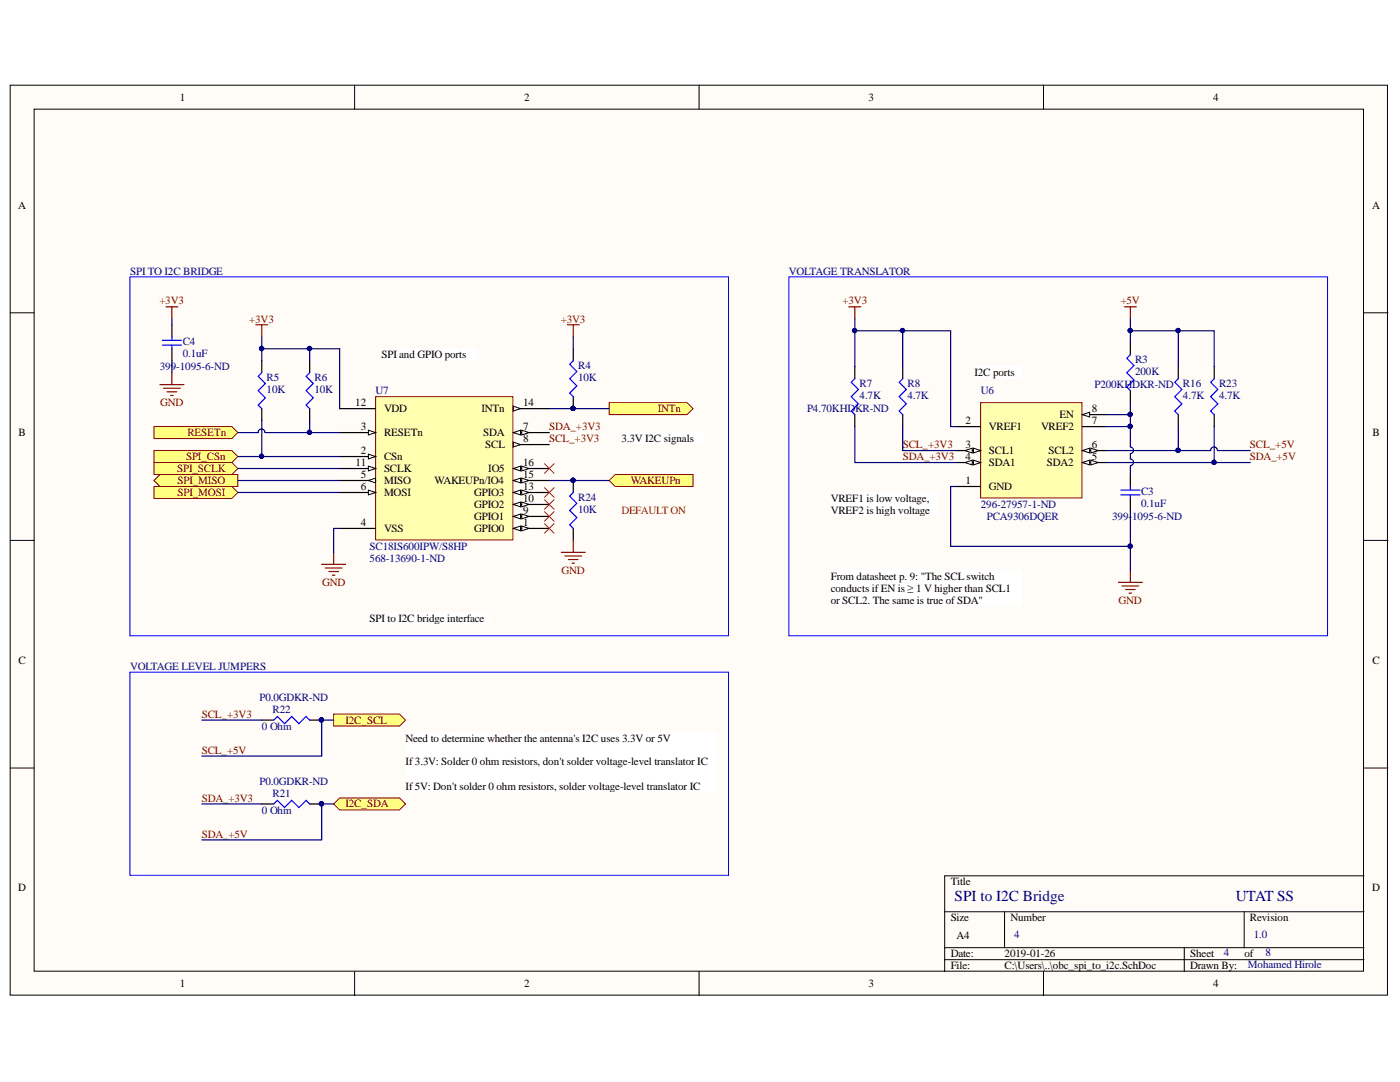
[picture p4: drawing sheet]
<svg xmlns="http://www.w3.org/2000/svg" width="279mm" height="216mm" viewBox="0 0 279 216" stroke-linecap="round" stroke-linejoin="round" font-family="sans-serif">
<defs><g id="words">
<g font-size="3" fill="#000080">
<text x="190.5" y="179.8">SPI to I2C Bridge</text>
<text x="246.7" y="179.8">UTAT SS</text>
</g>
<g font-size="2.2">
<text x="35.9" y="20.1">1</text>
<text x="104.6" y="20.1">2</text>
<text x="173.3" y="20.1">3</text>
<text x="242.1" y="20.1">4</text>
<text x="3.6" y="41.6">A</text>
<text x="273.8" y="41.6">A</text>
<text x="76.1" y="71.5">SPI and GPIO ports</text>
<text x="194.5" y="75.1">I2C ports</text>
<text x="70.9" y="81.1">12</text>
<text x="76.6" y="82.3">VDD</text>
<text x="96.1" y="82.3">INTn</text>
<text x="104.4" y="81.1">14</text>
<text x="211.5" y="83.5">EN</text>
<text x="217.9" y="82.3">8</text>
<text x="3.7" y="87">B</text>
<text x="72" y="85.8">3</text>
<text x="76.6" y="87">RESETn</text>
<text x="96.4" y="87">SDA</text>
<text x="96.9" y="89.4">SCL</text>
<text x="104.4" y="85.8">7</text>
<text x="104.4" y="88.2">8</text>
<text x="124" y="88.2">3.3V I2C signals</text>
<text x="192.7" y="89.4">3</text>
<text x="192.7" y="84.7">2</text>
<text x="197.3" y="85.8">VREF1</text>
<text x="207.8" y="85.8">VREF2</text>
<text x="217.9" y="89.4">6</text>
<text x="217.9" y="84.7">7</text>
<text x="273.9" y="87">B</text>
<text x="71" y="93">11</text>
<text x="72" y="90.7">2</text>
<text x="72" y="95.4">5</text>
<text x="76.6" y="91.9">CSn</text>
<text x="76.6" y="94.2">SCLK</text>
<text x="97.4" y="94.2">IO5</text>
<text x="104.4" y="95.4">15</text>
<text x="104.4" y="93">16</text>
<text x="192.7" y="91.9">4</text>
<text x="197.3" y="93">SDA1</text>
<text x="197.3" y="90.7">SCL1</text>
<text x="208.9" y="93">SDA2</text>
<text x="209.3" y="90.7">SCL2</text>
<text x="217.9" y="91.9">5</text>
<text x="72" y="97.8">6</text>
<text x="76.6" y="96.6">MISO</text>
<text x="76.6" y="99">MOSI</text>
<text x="86.7" y="96.6">WAKEUPn/IO4</text>
<text x="94.7" y="101.4">GPIO2</text>
<text x="94.7" y="99">GPIO3</text>
<text x="104.4" y="100.2">10</text>
<text x="104.4" y="97.8">13</text>
<text x="165.8" y="100.2">VREF1 is low voltage,</text>
<text x="192.7" y="96.6">1</text>
<text x="197.3" y="97.8">GND</text>
<text x="72" y="105">4</text>
<text x="76.6" y="106.1">VSS</text>
<text x="94.7" y="106.1">GPIO0</text>
<text x="94.7" y="103.8">GPIO1</text>
<text x="104.4" y="105">1</text>
<text x="104.4" y="102.6">9</text>
<text x="165.8" y="102.6">VREF2 is high voltage</text>
<text x="165.8" y="115.7">From datasheet p. 9: &quot;The SCL switch</text>
<text x="165.8" y="118.2">conducts ifEN is ≥ 1 V higher than SCL1</text>
<text x="73.8" y="124.1">SPI to I2C bridge interface</text>
<text x="165.8" y="120.5">or SCL2. The same is true ofSDA&quot;</text>
<text x="3.7" y="132.4">C</text>
<text x="273.9" y="132.4">C</text>
<text x="81" y="148">Need to determine whether the antenna's I2C uses 3.3V or 5V</text>
<text x="81" y="152.7">If3.3V: Solder 0 ohm resistors, don't solder voltage-level translator IC</text>
<text x="81" y="157.6">If5V: Don't solder 0 ohm resistors, solder voltage-level translator IC</text>
<text x="3.6" y="177.9">D</text>
<text x="189.7" y="176.7">Title</text>
<text x="273.8" y="177.9">D</text>
<text x="189.7" y="183.9">Size</text>
<text x="201.7" y="183.9">Number</text>
<text x="249.5" y="183.9">Revision</text>
<text x="189.7" y="191.1">Date:</text>
<text x="190.9" y="187.4">A4</text>
<text x="200.5" y="191.1">2019-01-26</text>
<text x="237.5" y="191.1">Sheet</text>
<text x="248.4" y="191.1">of</text>
<text x="35.9" y="197">1</text>
<text x="104.6" y="197">2</text>
<text x="173.3" y="197">3</text>
<text x="189.7" y="193.4">File:</text>
<text x="200.5" y="193.4">C:\Users\..\obc_spi_to_i2c.SchDoc</text>
<text x="237.5" y="193.4">Drawn By:</text>
<text x="242.1" y="197">4</text>
</g>
<g font-size="2.2" fill="#000080">
<text x="26" y="54.8">SPI TO I2C BRIDGE</text>
<text x="157.4" y="54.8">VOLTAGE TRANSLATOR</text>
<text x="36.5" y="68.8">C4</text>
<text x="36.5" y="71.3">0.1uF</text>
<text x="31.9" y="73.9">399-1095-6-ND</text>
<text x="53.2" y="76">R5</text>
<text x="62.8" y="76">R6</text>
<text x="115.4" y="73.7">R4</text>
<text x="115.4" y="76">10K</text>
<text x="171.5" y="77.2">R7</text>
<text x="181.1" y="77.2">R8</text>
<text x="218.4" y="77.5">P200KHDKR-ND</text>
<text x="226.5" y="72.5">R3</text>
<text x="226.5" y="74.9">200K</text>
<text x="236.1" y="77.2">R16</text>
<text x="243.3" y="77.2">R23</text>
<text x="53.2" y="78.4">10K</text>
<text x="62.8" y="78.4">10K</text>
<text x="74.9" y="78.7">U7</text>
<text x="161.1" y="82.3">P4.70KHDKR-ND</text>
<text x="171.5" y="79.7">4.7K</text>
<text x="181.1" y="79.7">4.7K</text>
<text x="195.7" y="78.7">U6</text>
<text x="236.1" y="79.7">4.7K</text>
<text x="243.3" y="79.7">4.7K</text>
<text x="115.4" y="100">R24</text>
<text x="195.7" y="101.4">296-27957-1-ND</text>
<text x="227.7" y="98.8">C3</text>
<text x="227.7" y="101.2">0.1uF</text>
<text x="115.4" y="102.3">10K</text>
<text x="196.9" y="103.8">PCA9306DQER</text>
<text x="222" y="103.8">399-</text>
<text x="225.9" y="103.8">1095-6-ND</text>
<text x="73.8" y="112.1">568-13690-1-ND</text>
<text x="73.8" y="109.8">SC18IS600IPW/S8HP</text>
<text x="26" y="133.6">VOLTAGE LEVEL JUMPERS</text>
<text x="51.8" y="139.9">P0.0GDKR-ND</text>
<text x="54.4" y="142.3">R22</text>
<text x="52.3" y="145.6">0 Ohm</text>
<text x="51.8" y="156.6">P0.0GDKR-ND</text>
<text x="54.4" y="159">R21</text>
<text x="52.3" y="162.4">0 Ohm</text>
<text x="202.4" y="187.2">4</text>
<text x="244.2" y="190.7">4</text>
<text x="250.2" y="187.2">1.0</text>
<text x="252.6" y="190.7">8</text>
<text x="249" y="193.2">Mohamed Hirole</text>
</g>
<g font-size="2.2" fill="#800000">
<text x="31.8" y="60.7">+3V3</text>
<text x="49.7" y="64.4">+3V3</text>
<text x="111.9" y="64.4">+3V3</text>
<text x="168.2" y="60.7">+3V3</text>
<text x="223.7" y="60.7">+5V</text>
<text x="32" y="81.1">GND</text>
<text x="131.3" y="82.3">INTn</text>
<text x="37.4" y="87">RESETn</text>
<text x="109.6" y="85.8">SDA_+3V3</text>
<text x="109.6" y="88.2">SCL_+3V3</text>
<text x="180.2" y="89.4">SCL_+3V3</text>
<text x="249.5" y="89.4">SCL_+5V</text>
<text x="35.4" y="94.2">SPI_SCLK</text>
<text x="37.1" y="91.9">SPI_CSn</text>
<text x="180.2" y="91.9">SDA_+3V3</text>
<text x="249.5" y="91.9">SDA_+5V</text>
<text x="35.4" y="96.6">SPI_MISO</text>
<text x="35.4" y="99">SPI_MOSI</text>
<text x="125.9" y="96.6">WAKEUPn</text>
<text x="64.3" y="116.9">GND</text>
<text x="112.1" y="114.5">GND</text>
<text x="223.2" y="120.5">GND</text>
<text x="40.3" y="143.2">SCL_+3V3</text>
<text x="68.9" y="144.5">I2C_SCL</text>
<text x="40.3" y="150.4">SCL_+5V</text>
<text x="40.3" y="159.9">SDA_+3V3</text>
<text x="68.9" y="161.1">I2C_SDA</text>
<text x="40.3" y="167.1">SDA_+5V</text>
</g>
<text font-size="2.2" fill="#f00" x="124" y="102.6">DEFAULT ON</text>
</g></defs>
<g fill="#fffcf8" stroke="#000" stroke-width=".2">
<path d="M2 17h274.9v181.6h-274.9z"/>
<path d="M6.8 21.8h265.3v172h-265.3z"/>
</g>
<g fill="none" stroke="#000" stroke-width=".2">
<path d="M70.8 17v4.8M139.5 17v4.8M208.3 17v4.8M2 62.4h4.8M272.2 62.4h4.8M2 107.8h4.8M272.2 107.8h4.8M2 153.2h4.8M272.2 153.2h4.8M272.2 174.8h-83.7v19.1M70.8 193.9v4.8M139.5 193.9v4.8"/>
<path d="M188.5 181.9h83.7M188.5 189.1h83.7M188.5 191.5h83.7M200.5 181.9v7.2M208.3 193.9v4.8M236.3 189.1v4.8M248.3 181.9v7.2"/>
</g>
<path d="M195.7 80.3h20.2v19.1h-20.2z" fill="#ffffb0" stroke="#800000" stroke-width=".2"/>
<path d="M216 92.3h4.8" fill="none" stroke="#000" stroke-width=".24"/>
<path d="M216 92.3l1.5-.5v1z" fill="#fffcf8"/>
<path d="M216 92.3l1.5-.5v1z" fill="none" stroke="#000" stroke-width=".2"/>
<path d="M217.7 91.8l1.4 .5-1.4 .5z" fill="#fffcf8"/>
<path d="M217.7 91.8l1.4 .5-1.4 .5z" fill="none" stroke="#000" stroke-width=".2"/>
<path d="M190.9 92.3h4.8" fill="none" stroke="#000" stroke-width=".24"/>
<path d="M194.3 91.8l1.4 .5-1.4 .5z" fill="#fffcf8"/>
<path d="M194.3 91.8l1.4 .5-1.4 .5z" fill="none" stroke="#000" stroke-width=".2"/>
<path d="M192.6 92.3l1.4-.5v1z" fill="#fffcf8"/>
<path d="M192.6 92.3l1.4-.5v1z" fill="none" stroke="#000" stroke-width=".2"/>
<path d="M190.9 97.1h4.8M216 89.9h4.8" fill="none" stroke="#000" stroke-width=".24"/>
<path d="M216 89.9l1.5-.5v1z" fill="#fffcf8"/>
<path d="M216 89.9l1.5-.5v1z" fill="none" stroke="#000" stroke-width=".2"/>
<path d="M217.7 89.4l1.4 .5-1.4 .5z" fill="#fffcf8"/>
<path d="M217.7 89.4l1.4 .5-1.4 .5z" fill="none" stroke="#000" stroke-width=".2"/>
<path d="M190.9 89.9h4.8" fill="none" stroke="#000" stroke-width=".24"/>
<path d="M194.3 89.4l1.4 .5-1.4 .5z" fill="#fffcf8"/>
<path d="M194.3 89.4l1.4 .5-1.4 .5z" fill="none" stroke="#000" stroke-width=".2"/>
<path d="M192.6 89.9l1.4-.5v1z" fill="#fffcf8"/>
<path d="M192.6 89.9l1.4-.5v1z" fill="none" stroke="#000" stroke-width=".2"/>
<path d="M216 82.7h4.8" fill="none" stroke="#000" stroke-width=".24"/>
<path d="M216 82.7l1.5-.4v.9z" fill="#fffcf8"/>
<path d="M216 82.7l1.5-.4v.9z" fill="none" stroke="#000" stroke-width=".2"/>
<path d="M190.9 85.1h4.8M216 85.1h4.8" fill="none" stroke="#000" stroke-width=".24"/>
<path d="M75 79.1h27.4v28.6h-27.4z" fill="#ffffb0" stroke="#800000" stroke-width=".2"/>
<path d="M102.5 105.4h7.1" fill="none" stroke="#000" stroke-width=".24"/>
<path d="M102.5 105.4l1.4-.4v.9z" fill="#fffcf8"/>
<path d="M102.5 105.4l1.4-.4v.9z" fill="none" stroke="#000" stroke-width=".2"/>
<path d="M104.1 105l1.5 .4-1.5 .5z" fill="#fffcf8"/>
<path d="M104.1 105l1.5 .4-1.5 .5z" fill="none" stroke="#000" stroke-width=".2"/>
<path d="M67.8 91.1h7.2" fill="none" stroke="#000" stroke-width=".24"/>
<path d="M73.5 90.6l1.5 .5-1.5 .5z" fill="#fffcf8"/>
<path d="M73.5 90.6l1.5 .5-1.5 .5z" fill="none" stroke="#000" stroke-width=".2"/>
<path d="M67.8 86.3h7.2" fill="none" stroke="#000" stroke-width=".24"/>
<path d="M73.5 85.8l1.5 .5-1.5 .5z" fill="#fffcf8"/>
<path d="M73.5 85.8l1.5 .5-1.5 .5z" fill="none" stroke="#000" stroke-width=".2"/>
<path d="M67.8 95.9h7.2M67.8 105.4h7.2" fill="none" stroke="#000" stroke-width=".24"/>
<path d="M73.5 95.9l1.5-.5v1z" fill="#fffcf8"/>
<path d="M73.5 95.9l1.5-.5v1z" fill="none" stroke="#000" stroke-width=".2"/>
<path d="M67.8 98.3h7.2" fill="none" stroke="#000" stroke-width=".24"/>
<path d="M73.5 97.8l1.5 .5-1.5 .4z" fill="#fffcf8"/>
<path d="M73.5 97.8l1.5 .5-1.5 .4z" fill="none" stroke="#000" stroke-width=".2"/>
<path d="M102.5 86.3h7.1" fill="none" stroke="#000" stroke-width=".24"/>
<path d="M102.5 86.3l1.4-.5v1z" fill="#fffcf8"/>
<path d="M102.5 86.3l1.4-.5v1z" fill="none" stroke="#000" stroke-width=".2"/>
<path d="M104.1 85.8l1.5 .5-1.5 .5z" fill="#fffcf8"/>
<path d="M104.1 85.8l1.5 .5-1.5 .5z" fill="none" stroke="#000" stroke-width=".2"/>
<path d="M102.5 88.7h7.1" fill="none" stroke="#000" stroke-width=".24"/>
<path d="M102.5 88.2l1.4 .5-1.4 .5z" fill="#fffcf8"/>
<path d="M102.5 88.2l1.4 .5-1.4 .5z" fill="none" stroke="#000" stroke-width=".2"/>
<path d="M102.5 103.1h7.1" fill="none" stroke="#000" stroke-width=".24"/>
<path d="M102.5 103.1l1.4-.5v.9z" fill="#fffcf8"/>
<path d="M102.5 103.1l1.4-.5v.9z" fill="none" stroke="#000" stroke-width=".2"/>
<path d="M104.1 102.6l1.5 .5-1.5 .4z" fill="#fffcf8"/>
<path d="M104.1 102.6l1.5 .5-1.5 .4z" fill="none" stroke="#000" stroke-width=".2"/>
<path d="M102.5 100.7h7.1" fill="none" stroke="#000" stroke-width=".24"/>
<path d="M102.5 100.7l1.4-.5v.9z" fill="#fffcf8"/>
<path d="M102.5 100.7l1.4-.5v.9z" fill="none" stroke="#000" stroke-width=".2"/>
<path d="M104.1 100.2l1.5 .5-1.5 .4z" fill="#fffcf8"/>
<path d="M104.1 100.2l1.5 .5-1.5 .4z" fill="none" stroke="#000" stroke-width=".2"/>
<path d="M67.8 93.5h7.2" fill="none" stroke="#000" stroke-width=".24"/>
<path d="M73.5 93l1.5 .5-1.5 .5z" fill="#fffcf8"/>
<path d="M73.5 93l1.5 .5-1.5 .5z" fill="none" stroke="#000" stroke-width=".2"/>
<path d="M67.8 81.5h7.2M102.5 98.3h7.1" fill="none" stroke="#000" stroke-width=".24"/>
<path d="M102.5 98.3l1.4-.5v.9z" fill="#fffcf8"/>
<path d="M102.5 98.3l1.4-.5v.9z" fill="none" stroke="#000" stroke-width=".2"/>
<path d="M104.1 97.8l1.5 .5-1.5 .4z" fill="#fffcf8"/>
<path d="M104.1 97.8l1.5 .5-1.5 .4z" fill="none" stroke="#000" stroke-width=".2"/>
<path d="M102.5 81.5h7.1" fill="none" stroke="#000" stroke-width=".24"/>
<path d="M102.5 81.1l1.4 .4-1.4 .5z" fill="#fffcf8"/>
<path d="M102.5 81.1l1.4 .4-1.4 .5z" fill="none" stroke="#000" stroke-width=".2"/>
<path d="M102.5 95.9h7.1" fill="none" stroke="#000" stroke-width=".24"/>
<path d="M102.5 95.9l1.4-.5v1z" fill="#fffcf8"/>
<path d="M102.5 95.9l1.4-.5v1z" fill="none" stroke="#000" stroke-width=".2"/>
<path d="M104.1 95.4l1.5 .5-1.5 .5z" fill="#fffcf8"/>
<path d="M104.1 95.4l1.5 .5-1.5 .5z" fill="none" stroke="#000" stroke-width=".2"/>
<path d="M102.5 93.5h7.1" fill="none" stroke="#000" stroke-width=".24"/>
<path d="M102.5 93.5l1.4-.5v1z" fill="#fffcf8"/>
<path d="M102.5 93.5l1.4-.5v1z" fill="none" stroke="#000" stroke-width=".2"/>
<path d="M104.1 93l1.5 .5-1.5 .5z" fill="#fffcf8"/>
<path d="M104.1 93l1.5 .5-1.5 .5z" fill="none" stroke="#000" stroke-width=".2"/>
<g fill="#fff" stroke="#fff" stroke-width=".2">
<path d="M73.8 122.2h23.8v2.3h-23.8z"/>
<path d="M124 86.3h16.6v2.3h-16.6z"/>
<path d="M76.2 69.6h19v2.3h-19z"/>
<path d="M165.8 98.3h21.4v4.7h-21.4z"/>
<path d="M194.5 73.2h9.5v2.3h-9.5z"/>
</g>
<path d="M52.2 143.7h2.4M61.8 143.7h2.4M52.2 160.4h2.4M61.8 160.4h2.4" fill="none" stroke="#000" stroke-width=".24"/>
<g fill="#000080" stroke="#000080" stroke-width=".2">
<circle cx="64.1" cy="160.4" r=".43"/>
<circle cx="64.1" cy="143.6" r=".43"/>
</g>
<path d="M54.6 143.7l.7-.7 1.5 1.4 1.4-1.4 1.5 1.4 1.4-1.4 .7 .7M54.6 160.4l.7-.7 1.5 1.4 1.4-1.4 1.5 1.4 1.4-1.4 .7 .7" fill="none" stroke="#00f" stroke-width=".24"/>
<g fill="#ffff80" stroke="#800000" stroke-width=".2">
<path d="M66.6 142.5h13.1l1.2 1.2-1.2 1.2h-13.1z" fill-rule="evenodd"/>
<path d="M66.6 160.4l1.2-1.2h11.9l1.2 1.2-1.2 1.2h-11.9z" fill-rule="evenodd"/>
</g>
<g fill="#fff" stroke="#fff" stroke-width=".2">
<path d="M80.9 146.1h62.1v11.8h-62.1z"/>
<path d="M165.8 113.8h38.2v7.1h-38.2z"/>
</g>
<path d="M52.2 72v2.4M61.8 72v2.4M52.2 81.5v2.4M61.8 81.5v2.4" fill="none" stroke="#000" stroke-width=".24"/>
<path d="M52.2 74.4l-.7 .7 1.5 1.4-1.5 1.5 1.5 1.4-1.5 1.4 .7 .7M61.8 74.4l-.7 .7 1.4 1.4-1.4 1.5 1.4 1.4-1.4 1.4 .7 .7" fill="none" stroke="#00f" stroke-width=".24"/>
<path d="M51 64.8h2.4M52.2 64.8v2.4" fill="none" stroke="#800000" stroke-width=".24"/>
<g fill="#ffff80" stroke="#800000" stroke-width=".2">
<path d="M30.7 85.1h15.6l1.2 1.2-1.2 1.2h-15.6z" fill-rule="evenodd"/>
<path d="M30.7 89.9h15.6l1.2 1.2-1.2 1.2h-15.6z" fill-rule="evenodd"/>
<path d="M30.7 92.3h15.6l1.2 1.2-1.2 1.2h-15.6z" fill-rule="evenodd"/>
<path d="M30.7 95.9l1.2-1.2h15.6v2.4h-15.6z" fill-rule="evenodd"/>
<path d="M30.7 97.1h15.6l1.2 1.2-1.2 1.2h-15.6z" fill-rule="evenodd"/>
</g>
<path d="M64.2 112.6h4.8M64.9 113.3h3.4M65.6 114h1.9M66.3 114.8h.5M66.6 110.2v2.4" fill="none" stroke="#800000" stroke-width=".24"/>
<g fill="#ffff80" stroke="#800000" stroke-width=".2">
<path d="M121.6 80.3h15.5l1.2 1.2-1.2 1.2h-15.5z" fill-rule="evenodd"/>
<path d="M121.6 95.9l1.2-1.2h15.5v2.4h-15.5z" fill-rule="evenodd"/>
</g>
<path d="M108.7 92.5l1.9 1.9M108.7 97.3l1.9 1.9M108.7 99.7l1.9 1.9M110.6 92.5l-1.9 1.9M110.6 97.3l-1.9 1.9M110.6 99.7l-1.9 1.9M108.7 102.1l1.9 1.9M108.7 104.5l1.9 1.9M110.6 102.1l-1.9 1.9M110.6 104.5l-1.9 1.9" fill="none" stroke="#f00" stroke-width=".2"/>
<path d="M25.9 55.2h119.5v71.7h-119.5zM157.4 55.2h107.5v71.7h-107.5zM25.9 134.1h119.5v40.6h-119.5z" fill="none" stroke="#00f" stroke-width=".2"/>
<g fill="none" stroke="#000" stroke-width=".24">
<path d="M34.3 64.8v2.4M34.3 69.6v2.4M114.4 69.6v2.4M114.4 79.1v2.4M170.6 73.2v2.4M180.2 73.2v2.4M225.6 68.4v2.4M225.6 78v2.3M235.2 73.2v2.4M242.3 73.2v2.4M114.4 95.9v2.4M170.6 82.7v2.4"/>
<path d="M180.2 82.7v2.4M225.6 94.7v2.4M225.6 99.5v2.4M235.2 82.7v2.4M242.3 82.7v2.4M114.4 105.4v2.4"/>
</g>
<g fill="#000080" stroke="#000080" stroke-width=".2">
<circle cx="114.4" cy="81.5" r=".43"/>
<circle cx="114.4" cy="95.8" r=".43"/>
<circle cx="64.1" cy="143.6" r=".43"/>
<circle cx="64.1" cy="160.4" r=".43"/>
<circle cx="61.8" cy="86.3" r=".43"/>
<circle cx="52.2" cy="91.1" r=".43"/>
<circle cx="52.2" cy="69.5" r=".43"/>
<circle cx="61.8" cy="69.5" r=".43"/>
<circle cx="235.1" cy="89.9" r=".43"/>
<circle cx="242.3" cy="92.2" r=".43"/>
<circle cx="225.5" cy="85.1" r=".43"/>
<circle cx="225.5" cy="82.7" r=".43"/>
<circle cx="235.1" cy="66" r=".43"/>
<circle cx="225.5" cy="109" r=".43"/>
<circle cx="180.1" cy="66" r=".43"/>
<circle cx="170.5" cy="66" r=".43"/>
<circle cx="225.5" cy="66" r=".43"/>
</g>
<g fill="none" stroke="#00f" stroke-width=".24">
<path d="M32.4 67.9h3.8M32.4 68.9h3.8M34.3 67.2v.7M34.3 68.9v.7M114.4 72l-.7 .7 1.4 1.4-1.4 1.5 1.4 1.4-1.4 1.4 .7 .7M170.6 75.6l-.7 .7 1.4 1.4-1.4 1.4 1.4 1.5-1.4 1.4 .7 .7M180.2 75.6l-.8 .7 1.5 1.4-1.5 1.4 1.5 1.5-1.5 1.4 .8 .7M225.6 70.8l-.7 .7 1.4 1.4-1.4 1.5 1.4 1.4-1.4 1.4 .7 .8M235.2 75.6l-.8 .7 1.5 1.4-1.5 1.4 1.5 1.5-1.5 1.4 .8 .7M242.3 75.6l-.7 .7 1.4 1.4-1.4 1.4 1.4 1.5-1.4 1.4 .7 .7M114.4 98.3l-.7 .7 1.4 1.4-1.4 1.5 1.4 1.4-1.4 1.4 .7 .7M223.7 97.8h3.8"/>
<path d="M223.7 98.7h3.8M225.6 97.1v.7M225.6 98.7v.8"/>
</g>
<g fill="none" stroke="#800000" stroke-width=".24">
<path d="M31.9 76.8h4.8M32.6 77.5h3.4M33.1 61.2h2.4M33.4 78.2h1.9M34.1 78.9h.4M34.3 61.2v2.4M34.3 74.4v2.4M113.2 64.8h2.4M114.4 64.8v2.4M169.4 61.2h2.4M170.6 61.2v2.4M224.4 61.2h2.4"/>
<path d="M225.6 61.2v2.4M112 110.2h4.8M112.7 110.9h3.4M113.5 111.7h1.9M114.2 112.4h.4M114.4 107.8v2.4M223.2 116.2h4.8M223.9 116.9h3.4M224.6 117.6h1.9M225.3 118.3h.5M225.6 113.8v2.4"/>
</g>
<g fill="none" stroke="#000080" stroke-width=".24">
<path d="M34.3 63.6v1.2M34.3 72v2.4M52.2 67.2v2.4h15.6v11.9M52.2 69.6v2.4M61.8 69.6v2.4M114.4 67.2v2.4M170.6 63.6v2.4h19.1v19.1h1.2M170.6 66v7.2M180.2 66v7.2M225.6 66h16.7v7.2M225.6 63.6v4.8M235.2 66v7.2"/>
<path d="M47.5 93.5h20.3M47.5 95.9h20.3M47.5 98.3h20.3M47.5 91.1h4.7M52.2 83.9v7.2h15.6M52.9 86.3a.67 .67 0 0 0-.7-.7 .67 .67 0 0 0-.7 .7h-4M53 86.3h8.8M61.8 83.9v2.4h6M109.6 95.9h12M109.6 81.5h12M170.6 85.1v7.2h20.3M180.2 85.1v4.8h10.7"/>
<path d="M190.9 97.1h-1.2v11.9h35.9M225.6 91.6a.67 .67 0 0 1 .6 .6 .67 .67 0 0 1-.6 .7M225.6 82.7v2.4h-4.8M225.6 80.3v2.4h-4.8M225.6 85.1v4.1a.67 .67 0 0 1 .6 .7 .67 .67 0 0 1-.6 .6M225.6 90.6v1M225.6 93v1.7M235.2 85.1v4.8h-14.4M242.3 85.1v7.2h-21.5M242.3 92.3h7.2M242.9 89.9a.67 .67 0 0 0-.6-.7 .67 .67 0 0 0-.7 .7h-6.4M243 89.9h6.5"/>
<path d="M67.8 105.4h-1.2v4.8M225.6 101.9v11.9M40.3 143.7h11.9M66.6 143.7h-2.4v7.2h-23.9M40.3 160.4h11.9M66.6 160.4h-2.4v7.2h-23.9"/>
</g>
<use href="#words"/>
</svg>
